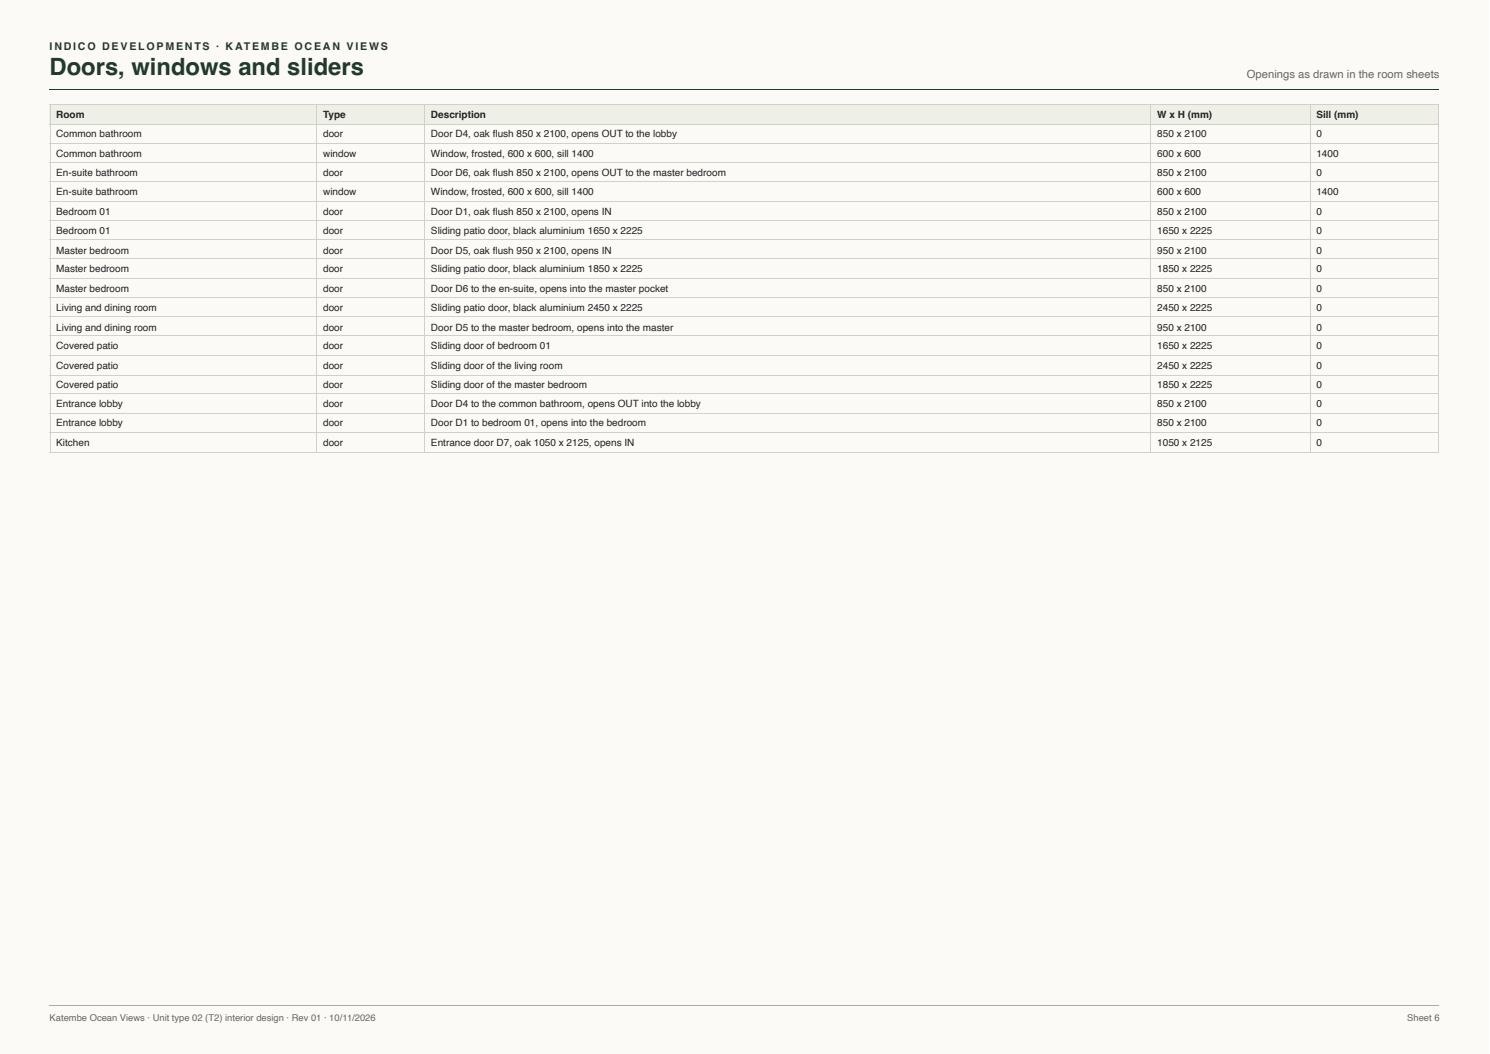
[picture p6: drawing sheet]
<svg xmlns="http://www.w3.org/2000/svg" width="420mm" height="297mm" viewBox="0 0 420 297" stroke-linecap="round" stroke-linejoin="round" font-family="sans-serif">
<defs><g id="words">
<text font-size="6.7" fill="#1f3b2f" x="14" y="21.2">Doors, windows and sliders</text>
<text font-size="3.2" fill="#666" x="351.6" y="22">Openings as drawn in the room sheets</text>
<text font-size="3" fill="#1f3b2f" x="14" y="14">INDICO DEVELOPMENTS · KATEMBE OCEAN VIEWS</text>
<g font-size="2.8" fill="#222">
<text x="15.9" y="33.3">Room</text>
<text x="91.1" y="33.3">Type</text>
<text x="121.5" y="33.3">Description</text>
<text x="326.4" y="33.3">W x H (mm)</text>
<text x="371.3" y="33.3">Sill (mm)</text>
<text x="15.9" y="38.6">Common bathroom</text>
<text x="91.1" y="38.6">door</text>
<text x="121.5" y="38.6">Door D4, oak fl ush 850 x 2100, opens OUT to the lobby</text>
<text x="326.4" y="38.6">850 x 2100</text>
<text x="371.3" y="38.6">0</text>
<text x="15.9" y="44.2">Common bathroom</text>
<text x="91.1" y="44.2">window</text>
<text x="121.5" y="44.2">Window, frosted, 600 x 600, sill 1400</text>
<text x="326.4" y="44.2">600 x 600</text>
<text x="371.3" y="44.2">1400</text>
<text x="15.9" y="49.5">En-suite bathroom</text>
<text x="91.1" y="49.5">door</text>
<text x="121.5" y="49.5">Door D6, oak fl ush 850 x 2100, opens OUT to the master bedroom</text>
<text x="326.4" y="49.5">850 x 2100</text>
<text x="371.3" y="49.5">0</text>
<text x="15.9" y="55">En-suite bathroom</text>
<text x="91.1" y="55">window</text>
<text x="121.5" y="55">Window, frosted, 600 x 600, sill 1400</text>
<text x="326.4" y="55">600 x 600</text>
<text x="371.3" y="55">1400</text>
<text x="15.9" y="60.6">Bedroom 01</text>
<text x="15.9" y="65.9">Bedroom 01</text>
<text x="91.1" y="60.6">door</text>
<text x="91.1" y="65.9">door</text>
<text x="121.5" y="60.6">Door D1, oak fl ush 850 x 2100, opens IN</text>
<text x="121.5" y="65.9">Sliding patio door, black aluminium 1650 x 2225</text>
<text x="326.4" y="60.6">850 x 2100</text>
<text x="326.4" y="65.9">1650 x 2225</text>
<text x="371.3" y="60.6">0</text>
<text x="371.3" y="65.9">0</text>
<text x="15.9" y="71.4">Master bedroom</text>
<text x="91.1" y="71.4">door</text>
<text x="121.5" y="71.4">Door D5, oak fl ush 950 x 2100, opens IN</text>
<text x="326.4" y="71.4">950 x 2100</text>
<text x="371.3" y="71.4">0</text>
<text x="15.9" y="76.7">Master bedroom</text>
<text x="91.1" y="76.7">door</text>
<text x="121.5" y="76.7">Sliding patio door, black aluminium 1850 x 2225</text>
<text x="326.4" y="76.7">1850 x 2225</text>
<text x="371.3" y="76.7">0</text>
<text x="15.9" y="82.3">Master bedroom</text>
<text x="91.1" y="82.3">door</text>
<text x="121.5" y="82.3">Door D6 to the en-suite, opens into the master pocket</text>
<text x="326.4" y="82.3">850 x 2100</text>
<text x="371.3" y="82.3">0</text>
<text x="15.9" y="87.6">Living and dining room</text>
<text x="91.1" y="87.6">door</text>
<text x="121.5" y="87.6">Sliding patio door, black aluminium 2450 x 2225</text>
<text x="326.4" y="87.6">2450 x 2225</text>
<text x="371.3" y="87.6">0</text>
<text x="15.9" y="93.1">Living and dining room</text>
<text x="91.1" y="93.1">door</text>
<text x="121.5" y="93.1">Door D5 to the master bedroom, opens into the master</text>
<text x="326.4" y="93.1">950 x 2100</text>
<text x="371.3" y="93.1">0</text>
<text x="15.9" y="98.4">Covered patio</text>
<text x="91.1" y="98.4">door</text>
<text x="121.5" y="98.4">Sliding door of bedroom 01</text>
<text x="326.4" y="98.4">1650 x 2225</text>
<text x="371.3" y="98.4">0</text>
<text x="15.9" y="104">Covered patio</text>
<text x="91.1" y="104">door</text>
<text x="121.5" y="104">Sliding door of the living room</text>
<text x="326.4" y="104">2450 x 2225</text>
<text x="371.3" y="104">0</text>
<text x="15.9" y="109.3">Covered patio</text>
<text x="91.1" y="109.3">door</text>
<text x="121.5" y="109.3">Sliding door of the master bedroom</text>
<text x="326.4" y="109.3">1850 x 2225</text>
<text x="371.3" y="109.3">0</text>
<text x="15.9" y="114.8">Entrance lobby</text>
<text x="91.1" y="114.8">door</text>
<text x="121.5" y="114.8">Door D4 to the common bathroom, opens OUT into the lobby</text>
<text x="326.4" y="114.8">850 x 2100</text>
<text x="371.3" y="114.8">0</text>
<text x="15.9" y="120.1">Entrance lobby</text>
<text x="15.9" y="125.7">Kitchen</text>
<text x="91.1" y="120.1">door</text>
<text x="91.1" y="125.7">door</text>
<text x="121.5" y="120.1">Door D1 to bedroom 01, opens into the bedroom</text>
<text x="121.5" y="125.7">Entrance door D7, oak 1050 x 2125, opens IN</text>
<text x="326.4" y="120.1">850 x 2100</text>
<text x="326.4" y="125.7">1050 x 2125</text>
<text x="371.3" y="120.1">0</text>
<text x="371.3" y="125.7">0</text>
</g>
<g font-size="2.6" fill="#666">
<text x="14" y="287.6">Katembe Ocean Views · Unit type 02 (T2) interior design · Rev 01 · 10/11/2026</text>
<text x="396.9" y="287.6">Sheet 6</text>
</g>
</g></defs>
<path d="M0 0h419.9v297h-419.9z" fill="#fbfaf6"/>
<path d="M14 25.3h391.9" fill="none" stroke="#1f3b2f" stroke-width=".28"/>
<g fill="#eef0e8">
<path d="M14 29.6h75.4v5.3h-75.4z"/>
<path d="M89.4 29.6h30.5v5.3h-30.5z"/>
<path d="M119.9 29.6h204.7v5.3h-204.7z"/>
<path d="M324.6 29.6h45v5.3h-45z"/>
<path d="M369.6 29.6h36.3v5.3h-36.3z"/>
</g>
<g fill="none" stroke="#d3d0c6" stroke-width=".28">
<path d="M14 29.5h391.9M14 35.1h391.9M14.2 29.4v98.1M89.3 29.4v98.1M119.7 29.4v98.1M324.5 29.4v98.1M369.5 29.4v98.1M405.7 29.4v98.1M14 40.3h391.9M14 45.9h391.9M14 51.2h391.9M14 56.8h391.9"/>
<path d="M14 62h391.9M14 67.6h391.9M14 72.9h391.9M14 78.4h391.9M14 83.7h391.9M14 89.3h391.9M14 94.6h391.9M14 100.1h391.9M14 105.7h391.9M14 111h391.9M14 116.5h391.9M14 121.8h391.9"/>
<path d="M14 127.4h391.9"/>
</g>
<path d="M14 283.2h391.9" fill="none" stroke="#aaa" stroke-width=".28"/>
<use href="#words"/>
</svg>
